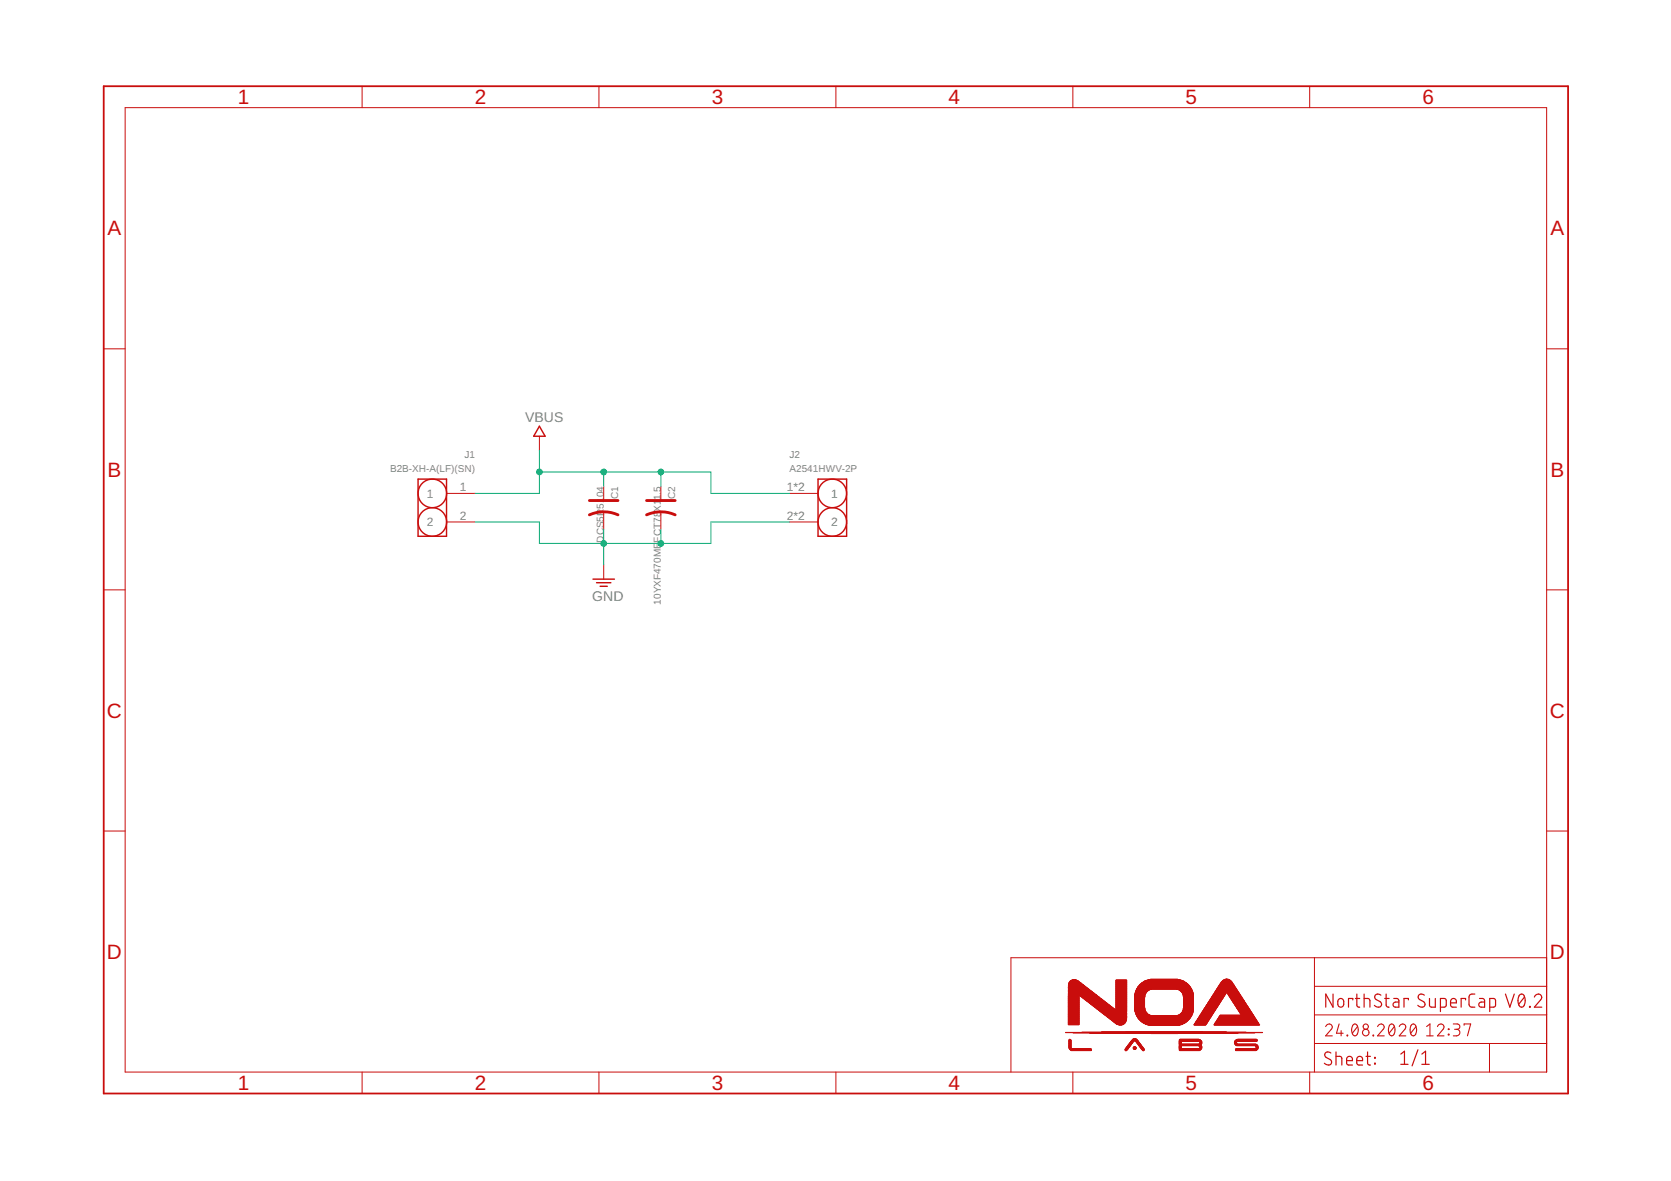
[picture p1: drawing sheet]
<svg xmlns="http://www.w3.org/2000/svg" width="297mm" height="210mm" viewBox="0 0 297 210" stroke-linecap="round" stroke-linejoin="round" font-family="sans-serif">
<defs><g id="words">
<g font-size="3.7" fill="#c90d0c">
<text x="42.3" y="18.5">1</text>
<text x="84.4" y="18.5">2</text>
<text x="126.5" y="18.5">3</text>
<text x="168.6" y="18.5">4</text>
<text x="210.7" y="18.5">5</text>
<text x="252.9" y="18.5">6</text>
<text x="19.1" y="41.9">A</text>
<text x="275.6" y="41.9">A</text>
<text x="19.1" y="84.7">B</text>
<text x="275.6" y="84.7">B</text>
<text x="19" y="127.6">C</text>
<text x="275.5" y="127.6">C</text>
<text x="19" y="170.4">D</text>
<text x="275.5" y="170.4">D</text>
<text x="42.3" y="193.7">1</text>
<text x="84.4" y="193.7">2</text>
<text x="126.5" y="193.7">3</text>
<text x="168.6" y="193.7">4</text>
<text x="210.7" y="193.7">5</text>
<text x="252.9" y="193.7">6</text>
</g>
<g font-size="2.5" fill="#808080">
<text x="93.4" y="75">VBUS</text>
<text x="105.3" y="106.7">GND</text>
</g>
<g font-size="2.1" fill="#808080">
<text x="75.9" y="88.5">1</text>
<text x="81.7" y="87.3">1</text>
<text x="139.9" y="87.3">1*2</text>
<text x="147.8" y="88.5">1</text>
<text x="75.9" y="93.5">2</text>
<text x="81.7" y="92.4">2</text>
<text x="139.9" y="92.4">2*2</text>
<text x="147.8" y="93.5">2</text>
</g>
<g font-size="1.8" fill="#808080">
<text x="69.3" y="83.9">B2B-XH-A(LF)(SN)</text>
<text x="82.6" y="81.4">J1</text>
<text x="140.3" y="83.9">A2541HWV-2P</text>
<text x="140.3" y="81.4">J2</text>
<text x="107.3" y="88.4" transform="rotate(-90 107.3 88.4)">04</text>
<text x="109.9" y="88.7" transform="rotate(-90 109.9 88.7)">C1</text>
<text x="117.5" y="88.9" transform="rotate(-90 117.5 88.9)">1.5</text>
<text x="120" y="88.7" transform="rotate(-90 120 88.7)">C2</text>
<text x="107.3" y="96.5" transform="rotate(-90 107.3 96.5)">DCS5R51</text>
<text x="117.5" y="96.4" transform="rotate(-90 117.5 96.4)">FCT78X1</text>
<text x="117.5" y="107.4" transform="rotate(-90 117.5 107.4)">10YXF470ME</text>
</g>
</g></defs>
<g fill="none" stroke="#c90d0c" stroke-width=".18">
<path d="M22.2 19.1h252.7v171.4h-252.7zM64.4 15.3v3.8M106.5 15.3v3.8M148.6 15.3v3.8M190.7 15.3v3.8M232.8 15.3v3.8M18.4 62h3.8M95.9 77.5v2.6M274.9 62h3.8M79.4 87.7h5.1M79.4 92.8h5.1M107.3 86.4v2.6"/>
<path d="M107.3 90.9v3.1M117.5 86.4v2.6M117.5 90.9v3.1M140.3 87.7h5.1M140.3 92.8h5.1M18.4 104.8h3.8M107.3 100.4v2.5M274.9 104.8h3.8M18.4 147.7h3.8M274.9 147.7h3.8M233.7 170.2v20.3M233.7 175.3h41.2"/>
<path d="M274.9 170.2h-95.2v20.3M64.4 190.5v3.9M106.5 190.5v3.9M148.6 190.5v3.9M190.7 190.5v3.9M232.8 190.5v3.9M233.7 185.5h41.2M233.7 180.4h41.2M264.8 185.5v5"/>
</g>
<g fill="none" stroke="#c90d0c" stroke-width=".21">
<path d="M237 176.7v2.3l-1.3-2.3v2.3M237.9 177.7l.4-.2 .4 .2 .2 .8a.53 .53 0 0 1-.6 .5 .53 .53 0 0 1-.5-.5zM240.5 177.7v-.2h-.8v1.5M240.9 177.5h.8M241.2 176.7v2.1l.2 .2h.3M242.5 177.5l.9 .1 .1 .2v1.2M242.5 176.7v2.3M245.5 176.9a.58 .58 0 0 0-.9-.1 .58 .58 0 0 0 0 .9l.7 .3a.59 .59 0 0 1 .1 .9 .59 .59 0 0 1-.9 0l-.2-.2M246.1 177.5h.8M246.4 176.7v1.9l.1 .3 .4 .1M247.8 177.5h.6l.3 .3v1.2h-.6a.46 .46 0 0 1-.5-.4 .46 .46 0 0 1 .5-.5h.6M250.4 177.7v-.2h-.8v1.5"/>
<path d="M253.2 176.9a.58 .58 0 0 0-.9-.1 .58 .58 0 0 0 0 .9l.8 .3a.59 .59 0 0 1 0 .9 .59 .59 0 0 1-.9 0l-.2-.2M254.1 177.5v1.3l.4 .2h.6v-1.5M256.1 179h.8l.2-.2v-1.1l-.2-.2h-.8v2.3M257.9 178.2h1a.55 .55 0 0 0-.4-.7 .55 .55 0 0 0-.6 .5l.1 .9 .9 .1M260.5 177.7v-.2h-.8v1.5M262.2 176.7h-.5a.51 .51 0 0 0-.6 .5l.1 1.6 .3 .2h.7M263 177.5h.7l.2 .3v1.2h-.6a.46 .46 0 0 1-.4-.4 .46 .46 0 0 1 .4-.5h.6M264.8 179h.8l.2-.2v-1.1l-.2-.2h-.8v2.3M267.6 176.7l.8 2.3 .8-2.3M270.2 176.8l.3-.1a1.1 1.1 0 0 1 .6 1.4l-.1 .3a.56 .56 0 0 1-.5 .6 .56 .56 0 0 1-.6-.6v-.9zM271 177.2l-1 1.3M271.9 178.9h.1v.1h-.1z"/>
<path d="M272.8 177.2a.64 .64 0 0 1 .9-.5 .64 .64 0 0 1 .2 1l-1.1 1.3h1.3M236.6 187.2a.58 .58 0 0 0-.9-.1 .58 .58 0 0 0 0 .8l.8 .4a.54 .54 0 0 1 .1 .8 .54 .54 0 0 1-.7 .2l-.5-.3M237.5 187.7l.9 .2 .1 1.4M237.5 187v2.3M239.4 188.5h1a.54 .54 0 0 0-.4-.7 .54 .54 0 0 0-.6 .5l.1 .9 .9 .1M241.2 188.5h1a.54 .54 0 0 0-.4-.7 .54 .54 0 0 0-.6 .5l.1 .9 .9 .1M242.8 187.7h.8M243.1 187v2.1l.2 .2h.3M244.3 187.9h.2v.2h-.2zM244.3 189h.2v.1h-.2zM249 187.3l.7-.5v2.4M249 189.2h1.3"/>
<path d="M252.1 186.6l-1.1 2.8M252.8 189.2h1.3M252.8 187.3l.6-.5v2.4"/>
</g>
<path d="M18.4 15.3h260.3v179.1h-260.3z" fill="none" stroke="#c90d0c" stroke-width=".32"/>
<g fill="#c90d0c" stroke="#c90d0c" stroke-width=".18">
<path d="M190.4 186.7h3.6z"/>
<path d="M200 186.7h.3z"/>
<path d="M203.1 186.7h.2z"/>
<path d="M209.7 186.7h3.5z"/>
<path d="M219.7 186.7h3.6z"/>
<path d="M190.3 186.6l3.7 .1z"/>
<path d="M200 186.6l.3 .1z"/>
<path d="M203.1 186.6l.3 .1z"/>
<path d="M209.6 186.6l3.7 .1z"/>
<path d="M219.6 186.6l3.8 .1z"/>
<path d="M190.3 186.6h3.7z"/>
<path d="M200 186.6h.4z"/>
<path d="M203.1 186.6h.3z"/>
<path d="M209.6 186.6h3.8z"/>
<path d="M219.6 186.6h3.8z"/>
<path d="M190.2 186.5l3.8 .1z"/>
<path d="M200 186.5l.4 .1z"/>
<path d="M203 186.5l.4 .1z"/>
<path d="M209.6 186.5l3.8 .1z"/>
<path d="M219.6 186.5l3.9 .1z"/>
<path d="M190.2 186.5h3.8z"/>
<path d="M200 186.5h.4z"/>
<path d="M203 186.5h.4z"/>
<path d="M209.6 186.5h3.9z"/>
<path d="M219.6 186.5h3.9z"/>
<path d="M200 186.5h.5z"/>
<path d="M201.6 186.5h.2z"/>
<path d="M202.9 186.5h.5z"/>
<path d="M219.6 186.5h4z"/>
<path d="M190.1 186.4l3.9 .1z"/>
<path d="M200 186.4l.5 .1z"/>
<path d="M201.5 186.4l.4 .1z"/>
<path d="M202.9 186.4l.5 .1z"/>
<path d="M209.6 186.4l3.9 .1z"/>
<path d="M219.7 186.4l3.9 .1z"/>
<path d="M190.1 186.4h.5z"/>
<path d="M200 186.4h.6z"/>
<path d="M201.5 186.4h.5z"/>
<path d="M202.9 186.4h.4z"/>
<path d="M209.6 186.4h.4z"/>
<path d="M213.1 186.4h.5z"/>
<path d="M223.1 186.4h.5z"/>
<path d="M190.1 186.3l.4 .1z"/>
<path d="M200.1 186.3l.5 .1z"/>
<path d="M201.4 186.3l.6 .1z"/>
<path d="M202.8 186.3l.5 .1z"/>
<path d="M209.6 186.3l.4 .1z"/>
<path d="M213.2 186.3l.4 .1z"/>
<path d="M223.2 186.3l.4 .1z"/>
<path d="M190.1 186.3h.3z"/>
<path d="M200.1 186.3h.5z"/>
<path d="M201.4 186.3h.6z"/>
<path d="M202.8 186.3h.5z"/>
<path d="M209.6 186.3h.4z"/>
<path d="M213.2 186.3h.4z"/>
<path d="M223.2 186.3h.4z"/>
<path d="M190 186.2l.4 .1z"/>
<path d="M200.2 186.2l.4 .1z"/>
<path d="M201.4 186.2l.6 .1z"/>
<path d="M202.8 186.2l.4 .1z"/>
<path d="M209.6 186.2l.4 .1z"/>
<path d="M213.3 186.2l.3 .1z"/>
<path d="M223.3 186.2l.3 .1z"/>
<path d="M190 186.2h.4z"/>
<path d="M200.2 186.2h.5z"/>
<path d="M201.4 186.2h.6z"/>
<path d="M202.7 186.2h.5z"/>
<path d="M209.6 186.2h.4z"/>
<path d="M213.3 186.2h.3z"/>
<path d="M223.3 186.2h.4z"/>
<path d="M190 186.1l.4 .1z"/>
<path d="M200.2 186.1l.5 .1z"/>
<path d="M201.4 186.1l.6 .1z"/>
<path d="M202.7 186.1l.5 .1z"/>
<path d="M209.6 186.1l.4 .1z"/>
<path d="M213.3 186.1l.3 .1z"/>
<path d="M223.3 186.1l.4 .1z"/>
<path d="M190 186.1h.4z"/>
<path d="M200.3 186.1h.4z"/>
<path d="M201.5 186.1h.4z"/>
<path d="M202.6 186.1h.6z"/>
<path d="M209.6 186.1h.4z"/>
<path d="M213.3 186.1h.3z"/>
<path d="M223.3 186.1h.4z"/>
<path d="M200.3 186.1h.5z"/>
<path d="M201.5 186.1h.3z"/>
<path d="M202.6 186.1h.5z"/>
<path d="M223.3 186.1h.3z"/>
<path d="M190 186l.4 .1z"/>
<path d="M200.3 186l.5 .1z"/>
<path d="M201.6 186l.2 .1z"/>
<path d="M202.6 186l.5 .1z"/>
<path d="M209.6 186l.4 .1z"/>
<path d="M213.3 186l.3 .1z"/>
<path d="M223.3 186l.3 .1z"/>
<path d="M190 186h.4z"/>
<path d="M200.4 186h.5z"/>
<path d="M202.6 186h.4z"/>
<path d="M209.6 186h.4z"/>
<path d="M213.2 186h.4z"/>
<path d="M223.2 186h.4z"/>
<path d="M190 185.9l.4 .1z"/>
<path d="M200.4 185.9l.5 .1z"/>
<path d="M202.5 185.9l.5 .1z"/>
<path d="M209.6 185.9l.4 .1z"/>
<path d="M213.2 185.9l.4 .1z"/>
<path d="M223.2 185.9l.4 .1z"/>
<path d="M190 185.9h.4z"/>
<path d="M200.4 185.9h.5z"/>
<path d="M202.5 185.9h.5z"/>
<path d="M209.6 185.9h.4z"/>
<path d="M213.1 185.9h.5z"/>
<path d="M223.1 185.9h.5z"/>
<path d="M190 185.8l.4 .1z"/>
<path d="M200.4 185.8l.6 .1z"/>
<path d="M202.5 185.8l.4 .1z"/>
<path d="M209.6 185.8l3.9 .1z"/>
<path d="M219.8 185.8l3.8 .1z"/>
<path d="M190 185.8h.4z"/>
<path d="M200.5 185.8h.5z"/>
<path d="M202.4 185.8h.5z"/>
<path d="M209.6 185.8h3.9z"/>
<path d="M219.7 185.8h3.8z"/>
<path d="M190 185.7l.4 .1z"/>
<path d="M200.5 185.7l.5 .1z"/>
<path d="M202.4 185.7l.5 .1z"/>
<path d="M209.6 185.7l3.9 .1z"/>
<path d="M219.7 185.7l3.8 .1z"/>
<path d="M190 185.7h.4z"/>
<path d="M200.6 185.7h.4z"/>
<path d="M202.3 185.7h.5z"/>
<path d="M209.6 185.7h3.9z"/>
<path d="M219.6 185.7h3.9z"/>
<path d="M200.6 185.7h.5z"/>
<path d="M219.6 185.7h3.8z"/>
<path d="M190 185.6l.4 .1z"/>
<path d="M200.6 185.6l.5 .1z"/>
<path d="M202.3 185.6l.5 .1z"/>
<path d="M209.6 185.6l3.9 .1z"/>
<path d="M219.5 185.6l3.9 .1z"/>
<path d="M190 185.6h.4z"/>
<path d="M200.7 185.6h.4z"/>
<path d="M202.2 185.6h.5z"/>
<path d="M209.6 185.6h4z"/>
<path d="M219.5 185.6h3.8z"/>
<path d="M190 185.5h.4z"/>
<path d="M200.7 185.5h.5z"/>
<path d="M202.2 185.5h.5z"/>
<path d="M209.6 185.5h.4z"/>
<path d="M213.1 185.5h.5z"/>
<path d="M219.5 185.5h.4z"/>
<path d="M213.2 185.5h.4z"/>
<path d="M190 185.4l.4 .1z"/>
<path d="M200.8 185.4l.5 .1z"/>
<path d="M202.2 185.4l.4 .1z"/>
<path d="M209.6 185.4l.4 .1z"/>
<path d="M213.3 185.4l.3 .1z"/>
<path d="M219.5 185.4l.4 .1z"/>
<path d="M190 185.4h.4z"/>
<path d="M200.8 185.4h.5z"/>
<path d="M202.1 185.4h.5z"/>
<path d="M209.6 185.4h.4z"/>
<path d="M213.3 185.4h.3z"/>
<path d="M219.5 185.4h.3z"/>
<path d="M190 185.3l.4 .1z"/>
<path d="M200.9 185.3l.4 .1z"/>
<path d="M202.1 185.3l.5 .1z"/>
<path d="M209.6 185.3l.4 .1z"/>
<path d="M213.3 185.3l.3 .1z"/>
<path d="M219.4 185.3l.4 .1z"/>
<path d="M190 185.3h.4z"/>
<path d="M200.9 185.3h.5z"/>
<path d="M202.1 185.3h.4z"/>
<path d="M209.6 185.3h.4z"/>
<path d="M213.3 185.3h.3z"/>
<path d="M219.4 185.3h.4z"/>
<path d="M202 185.3h.5z"/>
<path d="M190 185.2l.4 .1z"/>
<path d="M200.9 185.2l.5 .1z"/>
<path d="M202 185.2l.4 .1z"/>
<path d="M209.6 185.2l.4 .1z"/>
<path d="M213.3 185.2l.3 .1z"/>
<path d="M219.5 185.2l.3 .1z"/>
<path d="M190 185.1l.4 .1z"/>
<path d="M201 185.1l.4 .1z"/>
<path d="M201.9 185.1l.5 .1z"/>
<path d="M209.6 185.1l.4 .1z"/>
<path d="M213.3 185.1l.3 .1z"/>
<path d="M219.5 185.1l.4 .1z"/>
<path d="M190 185.1h.4z"/>
<path d="M201 185.1h.5z"/>
<path d="M201.9 185.1h.5z"/>
<path d="M209.6 185.1h.4z"/>
<path d="M213.2 185.1h.4z"/>
<path d="M219.5 185.1h.4z"/>
<path d="M213.1 185.1h.5z"/>
<path d="M190 185l.4 .1z"/>
<path d="M201.1 185l.5 .1z"/>
<path d="M201.8 185l.6 .1z"/>
<path d="M209.6 185l4 .1z"/>
<path d="M219.5 185l3.9 .1z"/>
<path d="M190 185h.4z"/>
<path d="M201.1 185h.6z"/>
<path d="M201.8 185h.5z"/>
<path d="M209.6 185h3.9z"/>
<path d="M219.5 185h4z"/>
<path d="M190 184.9l.4 .1z"/>
<path d="M201.1 184.9l1.2 .1z"/>
<path d="M209.6 184.9l3.9 .1z"/>
<path d="M219.6 184.9l3.9 .1z"/>
<path d="M190 184.9h.4z"/>
<path d="M201.2 184.9h1z"/>
<path d="M209.6 184.9h3.8z"/>
<path d="M219.6 184.9h3.9z"/>
<path d="M190 184.8l.4 .1z"/>
<path d="M201.2 184.8l1 .1z"/>
<path d="M209.6 184.8l3.8 .1z"/>
<path d="M219.7 184.8l3.8 .1z"/>
<path d="M190 184.8h.3z"/>
<path d="M201.3 184.8h.9z"/>
<path d="M209.6 184.8h3.8z"/>
<path d="M219.8 184.8h3.7z"/>
<path d="M190.1 184.7l.2 .1z"/>
<path d="M201.3 184.7l.8 .1z"/>
<path d="M209.7 184.7l3.6 .1z"/>
<path d="M219.8 184.7l3.6 .1z"/>
<path d="M201.4 184.7h.7z"/>
<path d="M209.8 184.7h3.3z"/>
<path d="M220 184.7h3.4z"/>
<path d="M201.4 184.7h.6z"/>
<path d="M201.5 184.6l.4 .1z"/>
<path d="M204.6 183.7h4.8z"/>
<path d="M197.7 183.6l18.4 .1z"/>
<path d="M193.7 183.6h26.4z"/>
<path d="M190.7 183.5l32.4 .1z"/>
<path d="M189.4 183.5h35z"/>
<path d="M192.3 183.5h29.2z"/>
<path d="M195.8 183.4l22.2 .1z"/>
<path d="M200.1 183.3l13.7 .1z"/>
<path d="M204.4 182.2l5 .1z"/>
<path d="M204.2 182.2h5.5z"/>
<path d="M198.9 182.1l.5 .1z"/>
<path d="M204 182.1l5.8 .1z"/>
<path d="M212.2 182.1l2.2 .1z"/>
<path d="M215.8 182.1l8.1 .1z"/>
<path d="M189.9 182.1h1.9z"/>
<path d="M198.8 182.1h.8z"/>
<path d="M203.9 182.1h6.1z"/>
<path d="M212.2 182.1h2.2z"/>
<path d="M215.8 182.1h8.1z"/>
<path d="M198.6 182.1h1.1z"/>
<path d="M203.7 182.1h6.4z"/>
<path d="M212.3 182.1h2.1z"/>
<path d="M215.8 182.1h8z"/>
<path d="M189.9 182l1.9 .1z"/>
<path d="M198.5 182l1.2 .1z"/>
<path d="M203.6 182l6.6 .1z"/>
<path d="M212.3 182l2.1 .1z"/>
<path d="M215.9 182l7.9 .1z"/>
<path d="M189.9 182h1.9z"/>
<path d="M198.4 182h1.4z"/>
<path d="M203.6 182h6.7z"/>
<path d="M212.3 182h2.1z"/>
<path d="M215.9 182h7.9z"/>
<path d="M189.9 181.9h1.9z"/>
<path d="M198.4 181.9h1.5z"/>
<path d="M203.5 181.9h6.9z"/>
<path d="M212.4 181.9h2.1z"/>
<path d="M215.9 181.9h7.9z"/>
<path d="M198.3 181.9h1.6z"/>
<path d="M203.4 181.9h7.1z"/>
<path d="M216 181.9h7.7z"/>
<path d="M189.9 181.8l1.9 .1z"/>
<path d="M198.3 181.8l1.6 .1z"/>
<path d="M203.3 181.8l7.3 .1z"/>
<path d="M212.4 181.8l2.1 .1z"/>
<path d="M216 181.8l7.7 .1z"/>
<path d="M189.9 181.8h1.9z"/>
<path d="M198.2 181.8h1.8z"/>
<path d="M203.2 181.8h7.5z"/>
<path d="M212.5 181.8h2.1z"/>
<path d="M216 181.8h7.7z"/>
<path d="M189.9 181.7l1.9 .1z"/>
<path d="M198.1 181.7l1.9 .1z"/>
<path d="M203.1 181.7l7.6 .1z"/>
<path d="M212.5 181.7l2.1 .1z"/>
<path d="M216 181.7l7.6 .1z"/>
<path d="M189.9 181.7h1.9z"/>
<path d="M198.1 181.7h1.9z"/>
<path d="M203.1 181.7h7.7z"/>
<path d="M212.5 181.7h2.1z"/>
<path d="M216 181.7h7.6z"/>
<path d="M198 181.7h2.1z"/>
<path d="M203 181.7h7.8z"/>
<path d="M212.6 181.7h2.1z"/>
<path d="M216.1 181.7h7.5z"/>
<path d="M189.9 181.6l1.9 .1z"/>
<path d="M198 181.6l2.1 .1z"/>
<path d="M203 181.6l7.9 .1z"/>
<path d="M212.6 181.6l2.1 .1z"/>
<path d="M216.2 181.6l7.4 .1z"/>
<path d="M189.9 181.5l1.9 .1z"/>
<path d="M197.9 181.5l2.2 .1z"/>
<path d="M202.9 181.5l8.1 .1z"/>
<path d="M212.6 181.5l2.1 .1z"/>
<path d="M216.2 181.5l7.3 .1z"/>
<path d="M189.9 181.5h1.9z"/>
<path d="M197.8 181.5h2.3z"/>
<path d="M202.8 181.5h8.2z"/>
<path d="M212.6 181.5h2.2z"/>
<path d="M216.2 181.5h7.3z"/>
<path d="M197.8 181.5h2.4z"/>
<path d="M202.8 181.5h8.3z"/>
<path d="M189.9 181.4l1.9 .1z"/>
<path d="M197.8 181.4l2.4 .1z"/>
<path d="M202.7 181.4l8.4 .1z"/>
<path d="M212.7 181.4l2.1 .1z"/>
<path d="M216.2 181.4l7.2 .1z"/>
<path d="M189.9 181.4h1.9z"/>
<path d="M197.7 181.4h2.5z"/>
<path d="M202.7 181.4h8.5z"/>
<path d="M212.7 181.4h2.1z"/>
<path d="M216.3 181.4h7.1z"/>
<path d="M189.9 181.3l1.9 .1z"/>
<path d="M197.6 181.3l2.6 .1z"/>
<path d="M202.6 181.3l8.6 .1z"/>
<path d="M212.7 181.3l2.1 .1z"/>
<path d="M216.3 181.3l7.1 .1z"/>
<path d="M189.9 181.3h1.9z"/>
<path d="M197.6 181.3h2.6z"/>
<path d="M202.6 181.3h8.6z"/>
<path d="M212.8 181.3h2.1z"/>
<path d="M216.3 181.3h7.1z"/>
<path d="M189.9 181.2l1.9 .1z"/>
<path d="M197.5 181.2l2.7 .1z"/>
<path d="M202.6 181.2l8.7 .1z"/>
<path d="M212.8 181.2l2.1 .1z"/>
<path d="M216.4 181.2l6.9 .1z"/>
<path d="M189.9 181.2h1.9z"/>
<path d="M197.4 181.2h2.8z"/>
<path d="M202.5 181.2h8.8z"/>
<path d="M212.8 181.2h2.1z"/>
<path d="M216.4 181.2h6.9z"/>
<path d="M189.9 181.1l1.9 .1z"/>
<path d="M197.4 181.1l2.8 .1z"/>
<path d="M202.5 181.1l8.9 .1z"/>
<path d="M212.9 181.1l2.1 .1z"/>
<path d="M216.4 181.1l6.9 .1z"/>
<path d="M189.9 181.1h1.9z"/>
<path d="M197.4 181.1h2.9z"/>
<path d="M202.4 181.1h9z"/>
<path d="M212.9 181.1h2.1z"/>
<path d="M216.5 181.1h6.7z"/>
<path d="M197.3 181.1h3z"/>
<path d="M202.4 181.1h9.1z"/>
<path d="M189.9 181l1.9 .1z"/>
<path d="M197.2 181l3.1 .1z"/>
<path d="M202.4 181l9.1 .1z"/>
<path d="M213 181l2.1 .1z"/>
<path d="M216.5 181l6.7 .1z"/>
<path d="M189.9 181h1.9z"/>
<path d="M197.2 181h3.1z"/>
<path d="M202.3 181h9.2z"/>
<path d="M213 181h2.1z"/>
<path d="M216.6 181h6.6z"/>
<path d="M189.9 180.9l1.9 .1z"/>
<path d="M197.1 180.9l3.2 .1z"/>
<path d="M202.3 180.9l9.3 .1z"/>
<path d="M213 180.9l2.1 .1z"/>
<path d="M216.6 180.9l6.5 .1z"/>
<path d="M189.9 180.9h1.9z"/>
<path d="M197 180.9h3.3z"/>
<path d="M202.2 180.9h9.4z"/>
<path d="M213 180.9h2.2z"/>
<path d="M216.6 180.9h6.5z"/>
<path d="M189.9 180.8l1.9 .1z"/>
<path d="M197 180.8l3.3 .1z"/>
<path d="M202.2 180.8l9.4 .1z"/>
<path d="M213 180.8l2.2 .1z"/>
<path d="M216.6 180.8l6.5 .1z"/>
<path d="M189.9 180.8h1.9z"/>
<path d="M196.9 180.8h3.4z"/>
<path d="M202.2 180.8h9.4z"/>
<path d="M213.1 180.8h2.1z"/>
<path d="M216.6 180.8h6.4z"/>
<path d="M189.9 180.7l1.9 .1z"/>
<path d="M196.8 180.7l3.5 .1z"/>
<path d="M202.2 180.7l9.5 .1z"/>
<path d="M213.1 180.7l2.2 .1z"/>
<path d="M216.7 180.7l6.3 .1z"/>
<path d="M189.9 180.7h1.9z"/>
<path d="M196.8 180.7h3.5z"/>
<path d="M202.2 180.7h9.5z"/>
<path d="M213.1 180.7h2.2z"/>
<path d="M216.7 180.7h6.3z"/>
<path d="M202.1 180.7h9.6z"/>
<path d="M213.2 180.7h2.1z"/>
<path d="M216.7 180.7h6.2z"/>
<path d="M189.9 180.6l1.9 .1z"/>
<path d="M196.7 180.6l3.6 .1z"/>
<path d="M202.1 180.6l9.6 .1z"/>
<path d="M213.2 180.6l2.1 .1z"/>
<path d="M216.8 180.6l6.1 .1z"/>
<path d="M189.9 180.6h1.9z"/>
<path d="M196.6 180.6h3.7z"/>
<path d="M202.1 180.6h9.7z"/>
<path d="M213.2 180.6h2.1z"/>
<path d="M216.8 180.6h6.1z"/>
<path d="M189.9 180.5l1.9 .1z"/>
<path d="M196.6 180.5l3.7 .1z"/>
<path d="M202.1 180.5l9.7 .1z"/>
<path d="M213.3 180.5l2.1 .1z"/>
<path d="M216.8 180.5l6 .1z"/>
<path d="M189.9 180.5h1.9z"/>
<path d="M196.5 180.5h3.8z"/>
<path d="M202 180.5h2.6z"/>
<path d="M209.3 180.5h2.5z"/>
<path d="M213.3 180.5h2.1z"/>
<path d="M216.9 180.5h5.9z"/>
<path d="M189.9 180.4l1.9 .1z"/>
<path d="M196.4 180.4l3.9 .1z"/>
<path d="M202 180.4l2.4 .1z"/>
<path d="M209.4 180.4l2.5 .1z"/>
<path d="M213.3 180.4l2.1 .1z"/>
<path d="M216.9 180.4l5.9 .1z"/>
<path d="M189.9 180.4h1.9z"/>
<path d="M196.4 180.4h3.9z"/>
<path d="M202 180.4h2.4z"/>
<path d="M209.5 180.4h2.4z"/>
<path d="M213.4 180.4h2.1z"/>
<path d="M220.7 180.4h2.1z"/>
<path d="M189.9 180.3l1.9 .1z"/>
<path d="M196.4 180.3l3.9 .1z"/>
<path d="M202 180.3l2.3 .1z"/>
<path d="M209.6 180.3l2.3 .1z"/>
<path d="M213.4 180.3l2.1 .1z"/>
<path d="M220.7 180.3l2.1 .1z"/>
<path d="M189.9 180.3h1.9z"/>
<path d="M196.3 180.3h4z"/>
<path d="M201.9 180.3h2.3z"/>
<path d="M209.7 180.3h2.2z"/>
<path d="M213.4 180.3h2.1z"/>
<path d="M220.6 180.3h2.1z"/>
<path d="M196.2 180.3h4.1z"/>
<path d="M201.9 180.3h2.2z"/>
<path d="M209.8 180.3h2.1z"/>
<path d="M213.4 180.3h2.2z"/>
<path d="M189.9 180.2l1.9 .1z"/>
<path d="M196.2 180.2l4.1 .1z"/>
<path d="M201.9 180.2l2.1 .1z"/>
<path d="M209.8 180.2l2.1 .1z"/>
<path d="M213.4 180.2l2.2 .1z"/>
<path d="M220.6 180.2l2.1 .1z"/>
<path d="M189.9 180.1l1.9 .1z"/>
<path d="M196.1 180.1l4.2 .1z"/>
<path d="M201.9 180.1l2.1 .1z"/>
<path d="M209.8 180.1l2.2 .1z"/>
<path d="M213.5 180.1l2.1 .1z"/>
<path d="M220.5 180.1l2.1 .1z"/>
<path d="M189.9 180.1h1.9z"/>
<path d="M196 180.1h4.3z"/>
<path d="M201.9 180.1h2.1z"/>
<path d="M209.9 180.1h2.1z"/>
<path d="M213.6 180.1h2z"/>
<path d="M220.5 180.1h2.1z"/>
<path d="M201.9 180.1h2z"/>
<path d="M210 180.1h2z"/>
<path d="M213.6 180.1h2.1z"/>
<path d="M189.9 180l1.9 .1z"/>
<path d="M196 180l4.3 .1z"/>
<path d="M201.8 180l2.1 .1z"/>
<path d="M210 180l2 .1z"/>
<path d="M213.6 180l2.1 .1z"/>
<path d="M220.4 180l2.1 .1z"/>
<path d="M189.9 180h1.9z"/>
<path d="M195.9 180h4.4z"/>
<path d="M201.8 180h2z"/>
<path d="M210 180h2z"/>
<path d="M213.6 180h2.1z"/>
<path d="M220.4 180h2.1z"/>
<path d="M189.9 179.9l1.9 .1z"/>
<path d="M195.8 179.9l4.5 .1z"/>
<path d="M201.8 179.9l2 .1z"/>
<path d="M210.1 179.9l2 .1z"/>
<path d="M213.6 179.9l2.2 .1z"/>
<path d="M220.4 179.9l2.1 .1z"/>
<path d="M189.9 179.9h1.9z"/>
<path d="M195.8 179.9h4.5z"/>
<path d="M201.8 179.9h2z"/>
<path d="M210.1 179.9h2z"/>
<path d="M213.7 179.9h2.1z"/>
<path d="M220.3 179.9h2.2z"/>
<path d="M195.7 179.9h4.6z"/>
<path d="M210.2 179.9h1.9z"/>
<path d="M220.3 179.9h2.1z"/>
<path d="M189.9 179.8h1.9z"/>
<path d="M195.6 179.8h4.7z"/>
<path d="M201.8 179.8h1.9z"/>
<path d="M210.2 179.8h1.9z"/>
<path d="M213.7 179.8h2.1z"/>
<path d="M220.3 179.8h2.1z"/>
<path d="M189.9 179.7l1.9 .1z"/>
<path d="M195.6 179.7l4.7 .1z"/>
<path d="M201.7 179.7l1.9 .1z"/>
<path d="M210.2 179.7l1.9 .1z"/>
<path d="M213.8 179.7l2.1 .1z"/>
<path d="M220.2 179.7l2.2 .1z"/>
<path d="M189.9 179.7h1.9z"/>
<path d="M195.5 179.7h4.8z"/>
<path d="M201.7 179.7h1.9z"/>
<path d="M210.2 179.7h1.9z"/>
<path d="M213.8 179.7h2.1z"/>
<path d="M220.2 179.7h2.2z"/>
<path d="M220.2 179.7h2.1z"/>
<path d="M189.9 179.6l1.9 .1z"/>
<path d="M195.4 179.6l4.9 .1z"/>
<path d="M201.7 179.6l1.9 .1z"/>
<path d="M210.2 179.6l1.9 .1z"/>
<path d="M213.9 179.6l2.1 .1z"/>
<path d="M220.2 179.6l2.1 .1z"/>
<path d="M189.9 179.6h1.9z"/>
<path d="M195.4 179.6h4.9z"/>
<path d="M201.7 179.6h1.9z"/>
<path d="M210.3 179.6h1.9z"/>
<path d="M213.9 179.6h2.1z"/>
<path d="M220.2 179.6h2.1z"/>
<path d="M189.9 179.5l1.9 .1z"/>
<path d="M195.3 179.5l5 .1z"/>
<path d="M201.7 179.5l1.9 .1z"/>
<path d="M210.3 179.5l1.9 .1z"/>
<path d="M213.9 179.5l2.1 .1z"/>
<path d="M220.1 179.5l2.1 .1z"/>
<path d="M189.9 179.5h1.9z"/>
<path d="M195.2 179.5h5.1z"/>
<path d="M201.7 179.5h1.9z"/>
<path d="M210.3 179.5h1.9z"/>
<path d="M214 179.5h2z"/>
<path d="M220.1 179.5h2.1z"/>
<path d="M189.9 179.4l1.9 .1z"/>
<path d="M195.2 179.4l3.1 .1z"/>
<path d="M198.4 179.4l1.9 .1z"/>
<path d="M201.7 179.4l1.9 .1z"/>
<path d="M210.3 179.4l1.9 .1z"/>
<path d="M214 179.4l2.1 .1z"/>
<path d="M220.1 179.4l2.1 .1z"/>
<path d="M189.9 179.4h1.9z"/>
<path d="M195.1 179.4h3.1z"/>
<path d="M198.4 179.4h1.9z"/>
<path d="M201.7 179.4h1.8z"/>
<path d="M210.3 179.4h1.9z"/>
<path d="M214 179.4h2.1z"/>
<path d="M220 179.4h2.1z"/>
<path d="M189.9 179.3l1.9 .1z"/>
<path d="M195.1 179.3l3 .1z"/>
<path d="M198.4 179.3l1.9 .1z"/>
<path d="M201.7 179.3l1.8 .1z"/>
<path d="M210.3 179.3l1.9 .1z"/>
<path d="M214 179.3l2.1 .1z"/>
<path d="M220 179.3l2.1 .1z"/>
<path d="M189.9 179.3h1.9z"/>
<path d="M195 179.3h3.1z"/>
<path d="M198.4 179.3h1.9z"/>
<path d="M201.7 179.3h1.8z"/>
<path d="M210.3 179.3h1.9z"/>
<path d="M214 179.3h2.2z"/>
<path d="M220 179.3h2.1z"/>
<path d="M194.9 179.3h3.1z"/>
<path d="M214.1 179.3h2.1z"/>
<path d="M219.9 179.3h2.1z"/>
<path d="M189.9 179.2l1.9 .1z"/>
<path d="M194.9 179.2l3.1 .1z"/>
<path d="M198.4 179.2l1.9 .1z"/>
<path d="M201.7 179.2l1.8 .1z"/>
<path d="M210.3 179.2l1.9 .1z"/>
<path d="M214.1 179.2l2.1 .1z"/>
<path d="M219.9 179.2l2.1 .1z"/>
<path d="M189.9 179.2h1.9z"/>
<path d="M194.8 179.2h3.1z"/>
<path d="M198.4 179.2h1.9z"/>
<path d="M201.7 179.2h1.8z"/>
<path d="M210.4 179.2h1.7z"/>
<path d="M214.1 179.2h2.1z"/>
<path d="M219.9 179.2h2.1z"/>
<path d="M189.9 179.1l1.9 .1z"/>
<path d="M194.8 179.1l3.1 .1z"/>
<path d="M198.4 179.1l1.9 .1z"/>
<path d="M201.7 179.1l1.8 .1z"/>
<path d="M210.4 179.1l1.7 .1z"/>
<path d="M214.2 179.1l2.1 .1z"/>
<path d="M219.8 179.1l2.2 .1z"/>
<path d="M189.9 179.1h1.9z"/>
<path d="M194.7 179.1h3.1z"/>
<path d="M198.4 179.1h1.9z"/>
<path d="M201.7 179.1h1.8z"/>
<path d="M210.4 179.1h1.7z"/>
<path d="M214.2 179.1h2.1z"/>
<path d="M219.8 179.1h2.2z"/>
<path d="M189.9 179l1.9 .1z"/>
<path d="M194.6 179l3.1 .1z"/>
<path d="M198.4 179l1.9 .1z"/>
<path d="M201.7 179l1.8 .1z"/>
<path d="M210.4 179l1.7 .1z"/>
<path d="M214.2 179l2.1 .1z"/>
<path d="M219.8 179l2.1 .1z"/>
<path d="M189.9 179h1.9z"/>
<path d="M194.6 179h3.1z"/>
<path d="M198.4 179h1.9z"/>
<path d="M201.7 179h1.8z"/>
<path d="M210.4 179h1.7z"/>
<path d="M214.3 179h2.1z"/>
<path d="M219.8 179h2.1z"/>
<path d="M189.9 178.9l1.9 .1z"/>
<path d="M194.6 178.9l3 .1z"/>
<path d="M198.4 178.9l1.9 .1z"/>
<path d="M201.7 178.9l1.8 .1z"/>
<path d="M210.4 178.9l1.7 .1z"/>
<path d="M214.3 178.9l2.1 .1z"/>
<path d="M219.8 178.9l2.1 .1z"/>
<path d="M189.9 178.9h1.9z"/>
<path d="M194.5 178.9h3.1z"/>
<path d="M198.4 178.9h1.9z"/>
<path d="M201.7 178.9h1.8z"/>
<path d="M210.4 178.9h1.7z"/>
<path d="M214.3 178.9h2.1z"/>
<path d="M219.7 178.9h2.1z"/>
<path d="M194.4 178.9h3.1z"/>
<path d="M214.3 178.9h2.2z"/>
<path d="M189.9 178.8l1.9 .1z"/>
<path d="M194.4 178.8l3 .1z"/>
<path d="M198.4 178.8l1.9 .1z"/>
<path d="M201.7 178.8l1.8 .1z"/>
<path d="M210.4 178.8l1.7 .1z"/>
<path d="M214.4 178.8l2.1 .1z"/>
<path d="M219.7 178.8l2.1 .1z"/>
<path d="M189.9 178.8h1.9z"/>
<path d="M194.3 178.8h3.1z"/>
<path d="M198.4 178.8h1.9z"/>
<path d="M201.7 178.8h1.8z"/>
<path d="M210.4 178.8h1.7z"/>
<path d="M214.4 178.8h2.1z"/>
<path d="M219.6 178.8h2.1z"/>
<path d="M189.9 178.7l1.9 .1z"/>
<path d="M194.2 178.7l3.1 .1z"/>
<path d="M198.4 178.7l1.9 .1z"/>
<path d="M201.7 178.7l1.8 .1z"/>
<path d="M210.4 178.7l1.7 .1z"/>
<path d="M214.4 178.7l2.1 .1z"/>
<path d="M219.6 178.7l2.1 .1z"/>
<path d="M189.9 178.7h1.9z"/>
<path d="M194.2 178.7h3.1z"/>
<path d="M198.4 178.7h1.9z"/>
<path d="M201.7 178.7h1.8z"/>
<path d="M210.4 178.7h1.7z"/>
<path d="M214.4 178.7h2.2z"/>
<path d="M219.6 178.7h2.1z"/>
<path d="M189.9 178.6l1.9 .1z"/>
<path d="M194.1 178.6l3.1 .1z"/>
<path d="M198.4 178.6l1.9 .1z"/>
<path d="M201.7 178.6l1.8 .1z"/>
<path d="M210.4 178.6l1.7 .1z"/>
<path d="M214.5 178.6l2.1 .1z"/>
<path d="M219.5 178.6l2.1 .1z"/>
<path d="M189.9 178.6h1.9z"/>
<path d="M194.1 178.6h3.1z"/>
<path d="M198.4 178.6h1.9z"/>
<path d="M201.7 178.6h1.8z"/>
<path d="M210.4 178.6h1.7z"/>
<path d="M214.5 178.6h2.1z"/>
<path d="M219.5 178.6h2.1z"/>
<path d="M189.9 178.5l1.9 .1z"/>
<path d="M194 178.5l3.1 .1z"/>
<path d="M198.4 178.5l1.9 .1z"/>
<path d="M201.7 178.5l1.8 .1z"/>
<path d="M210.4 178.5l1.7 .1z"/>
<path d="M214.5 178.5l2.1 .1z"/>
<path d="M219.5 178.5l2.1 .1z"/>
<path d="M189.9 178.5h1.9z"/>
<path d="M194 178.5h3z"/>
<path d="M198.4 178.5h1.9z"/>
<path d="M201.7 178.5h1.8z"/>
<path d="M210.4 178.5h1.7z"/>
<path d="M214.6 178.5h2.1z"/>
<path d="M219.4 178.5h2.2z"/>
<path d="M193.9 178.5h3.1z"/>
<path d="M219.4 178.5h2.1z"/>
<path d="M189.9 178.4l1.9 .1z"/>
<path d="M193.8 178.4l3.1 .1z"/>
<path d="M198.4 178.4l1.9 .1z"/>
<path d="M201.7 178.4l1.8 .1z"/>
<path d="M210.4 178.4l1.7 .1z"/>
<path d="M214.6 178.4l2.1 .1z"/>
<path d="M219.4 178.4l2.1 .1z"/>
<path d="M189.9 178.4h1.9z"/>
<path d="M193.8 178.4h3.1z"/>
<path d="M198.4 178.4h1.9z"/>
<path d="M201.7 178.4h1.8z"/>
<path d="M210.4 178.4h1.7z"/>
<path d="M214.7 178.4h2.1z"/>
<path d="M219.4 178.4h2.1z"/>
<path d="M189.9 178.3l1.9 .1z"/>
<path d="M193.7 178.3l3.1 .1z"/>
<path d="M198.4 178.3l1.9 .1z"/>
<path d="M201.7 178.3l1.8 .1z"/>
<path d="M210.4 178.3l1.7 .1z"/>
<path d="M214.7 178.3l2.1 .1z"/>
<path d="M219.4 178.3l2.1 .1z"/>
<path d="M189.9 178.3h1.9z"/>
<path d="M193.7 178.3h3.1z"/>
<path d="M198.4 178.3h1.9z"/>
<path d="M201.7 178.3h1.8z"/>
<path d="M210.4 178.3h1.7z"/>
<path d="M214.7 178.3h2.1z"/>
<path d="M219.3 178.3h2.1z"/>
<path d="M189.9 178.2l1.9 .1z"/>
<path d="M193.6 178.2l3.1 .1z"/>
<path d="M198.4 178.2l1.9 .1z"/>
<path d="M201.7 178.2l1.8 .1z"/>
<path d="M210.4 178.2l1.7 .1z"/>
<path d="M214.7 178.2l2.1 .1z"/>
<path d="M219.3 178.2l2.1 .1z"/>
<path d="M189.9 178.2h1.9z"/>
<path d="M193.6 178.2h3z"/>
<path d="M198.4 178.2h1.9z"/>
<path d="M201.7 178.2h1.8z"/>
<path d="M210.4 178.2h1.7z"/>
<path d="M214.8 178.2h2.1z"/>
<path d="M219.3 178.2h2.1z"/>
<path d="M189.9 178.1l1.9 .1z"/>
<path d="M193.5 178.1l3.1 .1z"/>
<path d="M198.4 178.1l1.9 .1z"/>
<path d="M201.7 178.1l1.8 .1z"/>
<path d="M210.4 178.1l1.7 .1z"/>
<path d="M214.8 178.1l2.1 .1z"/>
<path d="M219.2 178.1l2.1 .1z"/>
<path d="M189.9 178.1h1.9z"/>
<path d="M193.4 178.1h3.1z"/>
<path d="M198.4 178.1h1.9z"/>
<path d="M201.7 178.1h1.8z"/>
<path d="M210.4 178.1h1.7z"/>
<path d="M214.8 178.1h2.1z"/>
<path d="M219.2 178.1h2.1z"/>
<path d="M214.8 178.1h2.2z"/>
<path d="M189.9 178h1.9z"/>
<path d="M193.3 178h3.1z"/>
<path d="M198.4 178h1.9z"/>
<path d="M201.7 178h1.8z"/>
<path d="M210.4 178h1.7z"/>
<path d="M214.9 178h2.1z"/>
<path d="M219.1 178h2.1z"/>
<path d="M189.9 177.9l1.9 .1z"/>
<path d="M193.3 177.9l3 .1z"/>
<path d="M198.4 177.9l1.9 .1z"/>
<path d="M201.7 177.9l1.8 .1z"/>
<path d="M210.4 177.9l1.7 .1z"/>
<path d="M214.9 177.9l2.1 .1z"/>
<path d="M219.1 177.9l2.1 .1z"/>
<path d="M189.9 177.9h1.9z"/>
<path d="M193.2 177.9h3.1z"/>
<path d="M198.4 177.9h1.9z"/>
<path d="M201.7 177.9h1.8z"/>
<path d="M210.4 177.9h1.7z"/>
<path d="M214.9 177.9h2.2z"/>
<path d="M219.1 177.9h2.1z"/>
<path d="M193.1 177.9h3.1z"/>
<path d="M215 177.9h2.1z"/>
<path d="M219 177.9h2.1z"/>
<path d="M189.9 177.8l1.9 .1z"/>
<path d="M193.1 177.8l3.1 .1z"/>
<path d="M198.4 177.8l1.9 .1z"/>
<path d="M201.7 177.8l1.8 .1z"/>
<path d="M210.4 177.8l1.7 .1z"/>
<path d="M215 177.8l2.1 .1z"/>
<path d="M219 177.8l2.1 .1z"/>
<path d="M189.9 177.8h1.9z"/>
<path d="M193 177.8h3.1z"/>
<path d="M198.4 177.8h1.9z"/>
<path d="M201.7 177.8h1.8z"/>
<path d="M210.4 177.8h1.7z"/>
<path d="M215 177.8h2.1z"/>
<path d="M219 177.8h2.1z"/>
<path d="M189.9 177.7l1.9 .1z"/>
<path d="M193 177.7l3.1 .1z"/>
<path d="M198.4 177.7l1.9 .1z"/>
<path d="M201.7 177.7l1.8 .1z"/>
<path d="M210.4 177.7l1.7 .1z"/>
<path d="M215 177.7l2.1 .1z"/>
<path d="M218.9 177.7l2.2 .1z"/>
<path d="M189.9 177.7h1.9z"/>
<path d="M192.9 177.7h3.1z"/>
<path d="M198.4 177.7h1.9z"/>
<path d="M201.7 177.7h1.8z"/>
<path d="M210.4 177.7h1.7z"/>
<path d="M215.1 177.7h2.1z"/>
<path d="M218.9 177.7h2.2z"/>
<path d="M189.9 177.6l1.9 .1z"/>
<path d="M192.8 177.6l3.1 .1z"/>
<path d="M198.4 177.6l1.9 .1z"/>
<path d="M201.7 177.6l1.8 .1z"/>
<path d="M210.4 177.6l1.7 .1z"/>
<path d="M215.1 177.6l2.1 .1z"/>
<path d="M218.9 177.6l2.1 .1z"/>
<path d="M189.9 177.6h1.9z"/>
<path d="M192.8 177.6h3.1z"/>
<path d="M198.4 177.6h1.9z"/>
<path d="M201.7 177.6h1.8z"/>
<path d="M210.4 177.6h1.7z"/>
<path d="M215.2 177.6h2z"/>
<path d="M218.8 177.6h2.2z"/>
<path d="M189.9 177.5l1.9 .1z"/>
<path d="M192.7 177.5l3.1 .1z"/>
<path d="M198.4 177.5l1.9 .1z"/>
<path d="M201.7 177.5l1.8 .1z"/>
<path d="M210.4 177.5l1.7 .1z"/>
<path d="M215.2 177.5l2.1 .1z"/>
<path d="M218.8 177.5l2.2 .1z"/>
<path d="M189.9 177.5h1.9z"/>
<path d="M192.7 177.5h3.1z"/>
<path d="M198.4 177.5h1.9z"/>
<path d="M201.7 177.5h1.8z"/>
<path d="M210.4 177.5h1.7z"/>
<path d="M215.2 177.5h2.1z"/>
<path d="M218.8 177.5h2.1z"/>
<path d="M192.6 177.5h3.1z"/>
<path d="M189.9 177.4l1.9 .1z"/>
<path d="M192.6 177.4l3 .1z"/>
<path d="M198.4 177.4l1.9 .1z"/>
<path d="M201.7 177.4l1.8 .1z"/>
<path d="M210.4 177.4l1.7 .1z"/>
<path d="M215.2 177.4l2.2 .1z"/>
<path d="M218.8 177.4l2.1 .1z"/>
<path d="M189.9 177.4h1.9z"/>
<path d="M192.5 177.4h3.1z"/>
<path d="M198.4 177.4h1.9z"/>
<path d="M201.7 177.4h1.8z"/>
<path d="M210.4 177.4h1.7z"/>
<path d="M215.3 177.4h2.1z"/>
<path d="M218.7 177.4h2.1z"/>
<path d="M189.9 177.3l1.9 .1z"/>
<path d="M192.4 177.3l3.1 .1z"/>
<path d="M198.4 177.3l1.9 .1z"/>
<path d="M201.7 177.3l1.8 .1z"/>
<path d="M210.4 177.3l1.7 .1z"/>
<path d="M215.3 177.3l2.1 .1z"/>
<path d="M218.7 177.3l2.1 .1z"/>
<path d="M189.9 177.3h1.9z"/>
<path d="M192.4 177.3h3.1z"/>
<path d="M198.4 177.3h1.9z"/>
<path d="M201.7 177.3h1.8z"/>
<path d="M210.4 177.3h1.7z"/>
<path d="M215.3 177.3h2.2z"/>
<path d="M218.7 177.3h2.1z"/>
<path d="M189.9 177.2l1.9 .1z"/>
<path d="M192.3 177.2l3.1 .1z"/>
<path d="M198.4 177.2l1.9 .1z"/>
<path d="M201.7 177.2l1.8 .1z"/>
<path d="M210.4 177.2l1.7 .1z"/>
<path d="M215.4 177.2l2.1 .1z"/>
<path d="M218.6 177.2l2.1 .1z"/>
<path d="M189.9 177.2h1.9z"/>
<path d="M192.3 177.2h3.1z"/>
<path d="M198.4 177.2h1.9z"/>
<path d="M201.7 177.2h1.8z"/>
<path d="M210.4 177.2h1.7z"/>
<path d="M215.4 177.2h2.1z"/>
<path d="M218.6 177.2h2.1z"/>
<path d="M189.9 177.1l1.9 .1z"/>
<path d="M192.2 177.1l3.1 .1z"/>
<path d="M198.4 177.1l1.9 .1z"/>
<path d="M201.7 177.1l1.8 .1z"/>
<path d="M210.4 177.1l1.7 .1z"/>
<path d="M215.4 177.1l2.2 .1z"/>
<path d="M218.6 177.1l2.1 .1z"/>
<path d="M189.9 177.1h1.9z"/>
<path d="M192.1 177.1h3.1z"/>
<path d="M198.4 177.1h1.9z"/>
<path d="M201.7 177.1h1.8z"/>
<path d="M210.4 177.1h1.7z"/>
<path d="M215.4 177.1h2.2z"/>
<path d="M218.5 177.1h2.2z"/>
<path d="M210.3 177.1h1.9z"/>
<path d="M215.5 177.1h2.1z"/>
<path d="M189.9 177l1.9 .1z"/>
<path d="M192 177l3.1 .1z"/>
<path d="M198.4 177l1.9 .1z"/>
<path d="M201.7 177l1.8 .1z"/>
<path d="M210.3 177l1.9 .1z"/>
<path d="M215.5 177l2.1 .1z"/>
<path d="M218.5 177l2.1 .1z"/>
<path d="M189.9 177h1.9z"/>
<path d="M192 177h3.1z"/>
<path d="M198.4 177h1.9z"/>
<path d="M201.7 177h1.8z"/>
<path d="M210.3 177h1.9z"/>
<path d="M215.5 177h2.1z"/>
<path d="M218.4 177h2.2z"/>
<path d="M189.9 176.9l1.9 .1z"/>
<path d="M191.9 176.9l3.1 .1z"/>
<path d="M198.4 176.9l1.9 .1z"/>
<path d="M201.7 176.9l1.8 .1z"/>
<path d="M210.3 176.9l1.9 .1z"/>
<path d="M215.6 176.9l2.1 .1z"/>
<path d="M218.4 176.9l2.2 .1z"/>
<path d="M189.9 176.9h5.1z"/>
<path d="M198.4 176.9h1.9z"/>
<path d="M201.7 176.9h1.8z"/>
<path d="M210.3 176.9h1.9z"/>
<path d="M215.6 176.9h2.1z"/>
<path d="M218.4 176.9h2.1z"/>
<path d="M189.9 176.8l5 .1z"/>
<path d="M198.4 176.8l1.9 .1z"/>
<path d="M201.7 176.8l1.9 .1z"/>
<path d="M210.3 176.8l1.9 .1z"/>
<path d="M215.6 176.8l2.1 .1z"/>
<path d="M218.4 176.8l2.1 .1z"/>
<path d="M189.9 176.8h4.9z"/>
<path d="M198.4 176.8h1.9z"/>
<path d="M201.7 176.8h1.9z"/>
<path d="M210.3 176.8h1.9z"/>
<path d="M215.7 176.8h2.1z"/>
<path d="M218.4 176.8h2.1z"/>
<path d="M189.9 176.7l4.9 .1z"/>
<path d="M198.4 176.7l1.9 .1z"/>
<path d="M201.7 176.7l1.9 .1z"/>
<path d="M210.3 176.7l1.9 .1z"/>
<path d="M215.7 176.7l2.1 .1z"/>
<path d="M218.3 176.7l2.1 .1z"/>
<path d="M189.9 176.7h4.8z"/>
<path d="M198.4 176.7h1.9z"/>
<path d="M201.7 176.7h1.9z"/>
<path d="M210.3 176.7h1.8z"/>
<path d="M215.7 176.7h2.1z"/>
<path d="M218.3 176.7h2.1z"/>
<path d="M189.9 176.7h4.7z"/>
<path d="M210.2 176.7h1.9z"/>
<path d="M215.8 176.7h2.1z"/>
<path d="M189.9 176.6l4.7 .1z"/>
<path d="M198.4 176.6l1.9 .1z"/>
<path d="M201.7 176.6l1.9 .1z"/>
<path d="M210.2 176.6l1.9 .1z"/>
<path d="M215.8 176.6l2.1 .1z"/>
<path d="M218.2 176.6l2.1 .1z"/>
<path d="M189.9 176.6h4.6z"/>
<path d="M198.4 176.6h1.9z"/>
<path d="M201.7 176.6h1.9z"/>
<path d="M210.2 176.6h1.9z"/>
<path d="M215.8 176.6h2.1z"/>
<path d="M218.2 176.6h2.1z"/>
<path d="M189.9 176.5l4.6 .1z"/>
<path d="M198.4 176.5l1.9 .1z"/>
<path d="M201.8 176.5l1.9 .1z"/>
<path d="M210.2 176.5l1.9 .1z"/>
<path d="M215.8 176.5l2.2 .1z"/>
<path d="M218.2 176.5l2.1 .1z"/>
<path d="M189.9 176.5h4.5z"/>
<path d="M198.4 176.5h1.9z"/>
<path d="M201.8 176.5h1.9z"/>
<path d="M210.2 176.5h1.9z"/>
<path d="M215.9 176.5h2.1z"/>
<path d="M218.1 176.5h2.1z"/>
<path d="M189.9 176.4l4.5 .1z"/>
<path d="M198.4 176.4l1.9 .1z"/>
<path d="M201.8 176.4l2 .1z"/>
<path d="M210.1 176.4l2 .1z"/>
<path d="M215.9 176.4l2.1 .1z"/>
<path d="M218.1 176.4l2.1 .1z"/>
<path d="M189.9 176.4h4.4z"/>
<path d="M198.4 176.4h1.9z"/>
<path d="M201.8 176.4h2z"/>
<path d="M210.1 176.4h2z"/>
<path d="M215.9 176.4h2.1z"/>
<path d="M218.1 176.4h2.1z"/>
<path d="M189.9 176.3l4.3 .1z"/>
<path d="M198.4 176.3l1.9 .1z"/>
<path d="M201.8 176.3l2 .1z"/>
<path d="M210.1 176.3l1.9 .1z"/>
<path d="M215.9 176.3l4.3 .1z"/>
<path d="M189.9 176.3h4.3z"/>
<path d="M198.4 176.3h1.9z"/>
<path d="M201.8 176.3h2z"/>
<path d="M210 176.3h2z"/>
<path d="M216 176.3h4.2z"/>
<path d="M201.8 176.3h2.1z"/>
<path d="M216 176.3h4.1z"/>
<path d="M189.9 176.2h4.2z"/>
<path d="M198.4 176.2h1.9z"/>
<path d="M201.9 176.2h2z"/>
<path d="M209.9 176.2h2.1z"/>
<path d="M216 176.2h4.1z"/>
<path d="M189.9 176.1l4.1 .1z"/>
<path d="M198.4 176.1l1.9 .1z"/>
<path d="M201.9 176.1l2.1 .1z"/>
<path d="M209.9 176.1l2.1 .1z"/>
<path d="M216 176.1l4.1 .1z"/>
<path d="M189.9 176.1h4.1z"/>
<path d="M198.4 176.1h1.9z"/>
<path d="M201.9 176.1h2.1z"/>
<path d="M209.8 176.1h2.2z"/>
<path d="M216.1 176.1h3.9z"/>
<path d="M189.9 176.1h4z"/>
<path d="M201.9 176.1h2.2z"/>
<path d="M209.8 176.1h2.1z"/>
<path d="M189.9 176l3.9 .1z"/>
<path d="M198.4 176l1.9 .1z"/>
<path d="M201.9 176l2.2 .1z"/>
<path d="M209.7 176l2.2 .1z"/>
<path d="M216.2 176l3.8 .1z"/>
<path d="M189.9 176h3.9z"/>
<path d="M198.4 176h1.9z"/>
<path d="M202 176h2.2z"/>
<path d="M209.7 176h2.2z"/>
<path d="M216.2 176h3.7z"/>
<path d="M189.9 175.9l3.8 .1z"/>
<path d="M198.4 175.9l1.9 .1z"/>
<path d="M202 175.9l2.3 .1z"/>
<path d="M209.6 175.9l2.3 .1z"/>
<path d="M216.2 175.9l3.7 .1z"/>
<path d="M189.9 175.9h3.8z"/>
<path d="M198.4 175.9h1.9z"/>
<path d="M202 175.9h2.4z"/>
<path d="M209.5 175.9h2.4z"/>
<path d="M216.2 175.9h3.7z"/>
<path d="M189.9 175.8l3.7 .1z"/>
<path d="M198.4 175.8l1.9 .1z"/>
<path d="M202 175.8l2.6 .1z"/>
<path d="M209.4 175.8l2.4 .1z"/>
<path d="M216.2 175.8l3.6 .1z"/>
<path d="M189.9 175.8h3.7z"/>
<path d="M198.4 175.8h1.9z"/>
<path d="M202 175.8h2.8z"/>
<path d="M209.1 175.8h2.7z"/>
<path d="M216.3 175.8h3.5z"/>
<path d="M189.9 175.7l3.6 .1z"/>
<path d="M198.4 175.7l1.9 .1z"/>
<path d="M202.1 175.7l9.7 .1z"/>
<path d="M216.3 175.7l3.5 .1z"/>
<path d="M189.9 175.7h3.5z"/>
<path d="M198.4 175.7h1.9z"/>
<path d="M202.1 175.7h9.7z"/>
<path d="M216.3 175.7h3.5z"/>
<path d="M202.1 175.7h9.6z"/>
<path d="M216.4 175.7h3.4z"/>
<path d="M189.9 175.6l3.5 .1z"/>
<path d="M198.4 175.6l1.9 .1z"/>
<path d="M202.2 175.6l9.5 .1z"/>
<path d="M216.4 175.6l3.3 .1z"/>
<path d="M189.9 175.6h3.4z"/>
<path d="M198.4 175.6h1.9z"/>
<path d="M202.2 175.6h9.5z"/>
<path d="M216.4 175.6h3.3z"/>
<path d="M189.9 175.5l3.3 .1z"/>
<path d="M198.4 175.5l1.9 .1z"/>
<path d="M202.2 175.5l9.4 .1z"/>
<path d="M216.5 175.5l3.1 .1z"/>
<path d="M189.9 175.5h3.3z"/>
<path d="M198.4 175.5h1.9z"/>
<path d="M202.2 175.5h9.4z"/>
<path d="M216.5 175.5h3.1z"/>
<path d="M189.9 175.4l3.2 .1z"/>
<path d="M198.4 175.4l1.9 .1z"/>
<path d="M202.2 175.4l9.4 .1z"/>
<path d="M216.5 175.4l3.1 .1z"/>
<path d="M189.9 175.4h3.1z"/>
<path d="M198.4 175.4h1.9z"/>
<path d="M202.3 175.4h9.3z"/>
<path d="M216.6 175.4h3z"/>
<path d="M189.9 175.3l3.1 .1z"/>
<path d="M198.4 175.3l1.9 .1z"/>
<path d="M202.3 175.3l9.3 .1z"/>
<path d="M216.6 175.3l2.9 .1z"/>
<path d="M189.9 175.3h3z"/>
<path d="M198.4 175.3h1.9z"/>
<path d="M202.3 175.3h9.2z"/>
<path d="M216.6 175.3h2.9z"/>
<path d="M189.9 175.3h2.9z"/>
<path d="M202.4 175.3h9.1z"/>
<path d="M189.9 175.2l2.9 .1z"/>
<path d="M198.4 175.2l1.9 .1z"/>
<path d="M202.4 175.2l9 .1z"/>
<path d="M216.6 175.2l2.8 .1z"/>
<path d="M189.9 175.2h2.9z"/>
<path d="M198.4 175.2h1.9z"/>
<path d="M202.5 175.2h8.9z"/>
<path d="M216.7 175.2h2.7z"/>
<path d="M189.9 175.1l2.8 .1z"/>
<path d="M198.4 175.1l1.9 .1z"/>
<path d="M202.5 175.1l8.9 .1z"/>
<path d="M216.7 175.1l2.7 .1z"/>
<path d="M189.9 175.1h2.7z"/>
<path d="M198.4 175.1h1.9z"/>
<path d="M202.5 175.1h8.8z"/>
<path d="M216.7 175.1h2.7z"/>
<path d="M190 175l2.6 .1z"/>
<path d="M198.4 175l1.9 .1z"/>
<path d="M202.6 175l8.7 .1z"/>
<path d="M216.8 175l2.6 .1z"/>
<path d="M189.9 175h2.6z"/>
<path d="M198.4 175h1.9z"/>
<path d="M202.6 175h8.6z"/>
<path d="M216.8 175h2.5z"/>
<path d="M190 174.9l2.4 .1z"/>
<path d="M198.4 174.9l1.9 .1z"/>
<path d="M202.6 174.9l8.6 .1z"/>
<path d="M216.8 174.9l2.4 .1z"/>
<path d="M190 174.9h2.4z"/>
<path d="M198.4 174.9h1.9z"/>
<path d="M202.7 174.9h8.5z"/>
<path d="M216.9 174.9h2.3z"/>
<path d="M190 174.9h2.3z"/>
<path d="M202.7 174.9h8.4z"/>
<path d="M190 174.8l2.3 .1z"/>
<path d="M198.4 174.8l1.9 .1z"/>
<path d="M202.8 174.8l8.3 .1z"/>
<path d="M216.9 174.8l2.3 .1z"/>
<path d="M190 174.8h2.2z"/>
<path d="M198.4 174.8h1.9z"/>
<path d="M202.9 174.8h8.1z"/>
<path d="M217 174.8h2.2z"/>
<path d="M190 174.7l2.2 .1z"/>
<path d="M198.4 174.7l1.9 .1z"/>
<path d="M202.9 174.7l8 .1z"/>
<path d="M217 174.7l2.1 .1z"/>
<path d="M190 174.7h2.1z"/>
<path d="M198.4 174.7h1.9z"/>
<path d="M203 174.7h7.9z"/>
<path d="M217 174.7h2.1z"/>
<path d="M190.1 174.6l1.9 .1z"/>
<path d="M198.4 174.6l1.9 .1z"/>
<path d="M203 174.6l7.8 .1z"/>
<path d="M217 174.6l2.1 .1z"/>
<path d="M190.1 174.6h1.9z"/>
<path d="M198.4 174.6h1.9z"/>
<path d="M203.1 174.6h7.7z"/>
<path d="M217.1 174.6h1.9z"/>
<path d="M190.1 174.5l1.8 .1z"/>
<path d="M198.4 174.5l1.9 .1z"/>
<path d="M203.2 174.5l7.5 .1z"/>
<path d="M217.1 174.5l1.9 .1z"/>
<path d="M190.2 174.5h1.7z"/>
<path d="M198.4 174.5h1.9z"/>
<path d="M203.2 174.5h7.4z"/>
<path d="M217.1 174.5h1.9z"/>
<path d="M190.2 174.5h1.6z"/>
<path d="M203.3 174.5h7.2z"/>
<path d="M217.2 174.5h1.7z"/>
<path d="M190.2 174.4h1.6z"/>
<path d="M198.4 174.4h1.9z"/>
<path d="M203.4 174.4h7.1z"/>
<path d="M217.2 174.4h1.7z"/>
<path d="M190.2 174.3l1.5 .1z"/>
<path d="M198.4 174.3l1.9 .1z"/>
<path d="M203.5 174.3l6.9 .1z"/>
<path d="M217.3 174.3l1.5 .1z"/>
<path d="M190.3 174.3h1.3z"/>
<path d="M198.4 174.3h1.9z"/>
<path d="M203.6 174.3h6.7z"/>
<path d="M217.3 174.3h1.5z"/>
<path d="M190.4 174.3h1.2z"/>
<path d="M203.7 174.3h6.5z"/>
<path d="M217.4 174.3h1.4z"/>
<path d="M190.4 174.2l1.1 .1z"/>
<path d="M198.4 174.2l1.9 .1z"/>
<path d="M203.8 174.2l6.2 .1z"/>
<path d="M217.4 174.2l1.3 .1z"/>
<path d="M190.5 174.2h.9z"/>
<path d="M198.4 174.2h1.9z"/>
<path d="M204 174.2h5.9z"/>
<path d="M217.5 174.2h1.1z"/>
<path d="M190.6 174.1l.6 .1z"/>
<path d="M204.1 174.1l5.7 .1z"/>
<path d="M217.6 174.1l1 .1z"/>
<path d="M190.8 174.1h.3z"/>
<path d="M204.3 174.1h5.3z"/>
<path d="M217.6 174.1h.9z"/>
<path d="M204.5 174l4.9 .1z"/>
<path d="M217.8 174l.6 .1z"/>
<path d="M218 174h.1z"/>
</g>
<g fill="none" stroke="#c90d0c" stroke-width=".19">
<path d="M235.6 182.5a.58 .58 0 0 1 .9-.5 .58 .58 0 0 1 .1 .9l-1 1.2h1.2M238 182l-.4 1.6h1.2M238.4 183.2v.9M239.5 184l.1 .1zM240.5 182.1a.49 .49 0 0 1 .6 0 .49 .49 0 0 1 .3 .4 1.19 1.19 0 0 1-.5 1.6 1.24 1.24 0 0 1-.4-1.8zM241.3 182.5l-.9 1.1M244.1 184l.1 .1zM244.9 182.5a.58 .58 0 0 1 .8-.5 .58 .58 0 0 1 .2 .9l-1 1.2h1.2M247.1 182.1a.49 .49 0 0 1 .5 0 .49 .49 0 0 1 .3 .4 1.19 1.19 0 0 1-.5 1.6 1.27 1.27 0 0 1-.4-1.8zM247.9 182.5l-1 1.1M248.7 182.5a.58 .58 0 0 1 .9-.5 .58 .58 0 0 1 .1 .9l-1 1.2h1.2M250.9 182.1a.49 .49 0 0 1 .6 0 .49 .49 0 0 1 .2 .4 1.19 1.19 0 0 1-.5 1.6 1.24 1.24 0 0 1-.4-1.8z"/>
<path d="M251.7 182.5l-.9 1.1M253.6 184.1h1.2M253.6 182.5l.6-.5v2.1M255.5 182.5a.58 .58 0 0 1 .9-.5 .58 .58 0 0 1 .1 .9l-1 1.2h1.2M257.5 182.9l.1 .1zM257.5 183.8h.1v.1h-.1zM258.3 182h.7a.48 .48 0 0 1 .5 .5 .48 .48 0 0 1-.5 .4h-.4M258.9 182.9a.58 .58 0 0 1 .6 .6 .58 .58 0 0 1-.6 .6h-.6M260.3 182.2v-.2h1.1l-.5 2.1"/>
<circle cx="242.8" cy="183.5" r=".58"/>
<circle cx="242.8" cy="182.5" r=".47"/>
</g>
<g fill="none" stroke="#c90d0c" stroke-width=".25">
<path d="M95.9 75.8l1 1.7h-2zM74.3 85.2h5.1v10.1h-5.1zM145.4 85.2h5.1v10.1h-5.1zM105.4 102.9h3.8M106 103.6h2.6M106.7 104.2h1.2"/>
<circle cx="76.9" cy="92.8" r="2.54"/>
<circle cx="76.9" cy="87.7" r="2.54"/>
<circle cx="148" cy="92.8" r="2.54"/>
<circle cx="148" cy="87.7" r="2.54"/>
</g>
<path d="M104.8 91.5a6.4 6.4 0 0 1 5.1 0M104.8 89h5.1M114.9 91.5a6.4 6.4 0 0 1 5.1 0M114.9 89h5.1" fill="none" stroke="#c90d0c" stroke-width=".51"/>
<path d="M84.5 92.8h11.4v3.8h30.5v-3.8h13.9M95.9 83.9h30.5v3.8h13.9M95.9 80.1v7.6h-11.4M107.3 83.9v2.5M107.3 94v6.4M117.5 83.9v2.5M117.5 94v2.6" fill="none" stroke="#0dab76" stroke-width=".18"/>
<g fill="#0dab76" stroke="#0dab76" stroke-width=".18">
<circle cx="117.5" cy="96.6" r=".51"/>
<circle cx="107.3" cy="96.6" r=".51"/>
<circle cx="107.3" cy="83.9" r=".51"/>
<circle cx="117.5" cy="83.9" r=".51"/>
<circle cx="95.9" cy="83.9" r=".51"/>
</g>
<use href="#words"/>
</svg>
